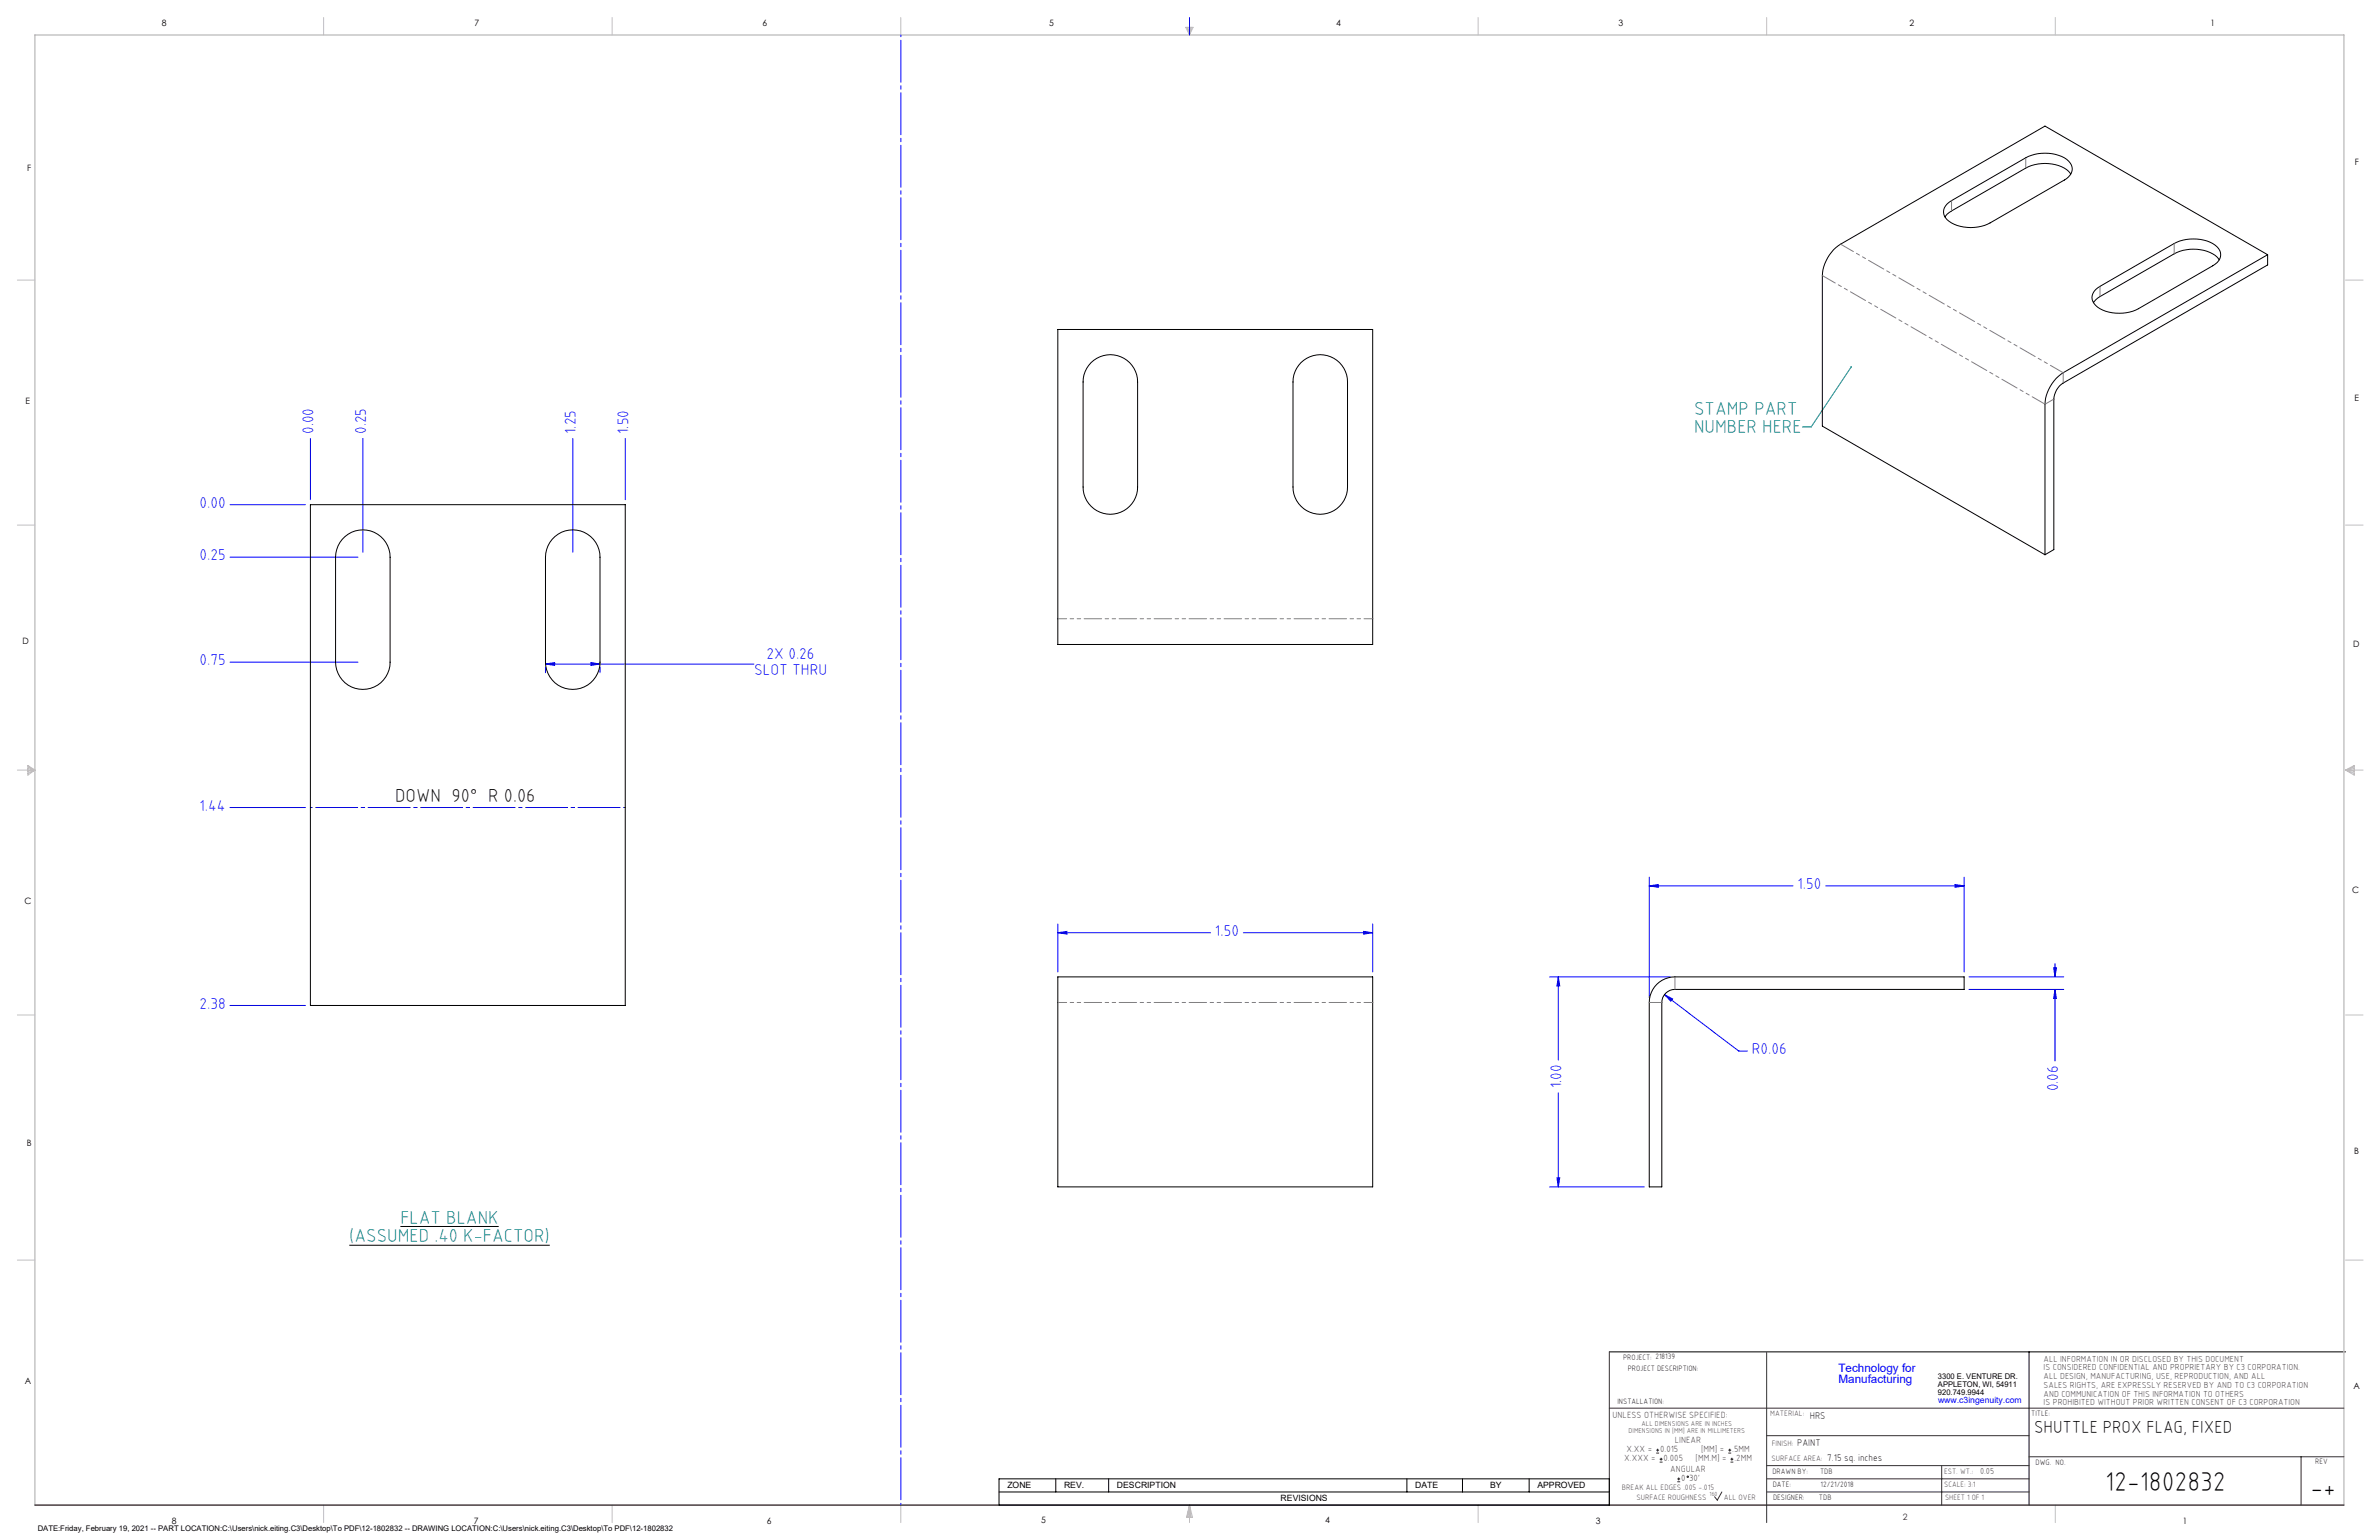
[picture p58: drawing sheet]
<svg xmlns="http://www.w3.org/2000/svg" width="864mm" height="559mm" viewBox="0 0 864 559" stroke-linecap="round" stroke-linejoin="round" font-family="sans-serif">
<defs><g id="words">
<g font-size="9.9">
<text x="764.2" y="541.1">12-1802832</text>
<text x="838.7" y="543.2">-+</text>
</g>
<g font-size="6.8" fill="#008080">
<text x="615" y="150.4">STAMP PART</text>
<text x="615" y="157.2">NUMBER HERE</text>
<text x="145.3" y="444">FLAT BLANK</text>
<text x="126.8" y="450.8">(ASSUMED .40 K-FACTOR)</text>
</g>
<text font-size="6.8" x="143.4" y="291">DOWN 90° R 0.06</text>
<text font-size="6.3" x="738.4" y="519.9">SHUTTLE PROX FLAG, FIXED</text>
<g font-size="5.7" fill="#00f">
<text x="113.8" y="157.5" transform="rotate(-90 113.8 157.5)">0.00</text>
<text x="132.9" y="157.5" transform="rotate(-90 132.9 157.5)">0.25</text>
<text x="209.1" y="157.5" transform="rotate(-90 209.1 157.5)">1.25</text>
<text x="228.1" y="157.5" transform="rotate(-90 228.1 157.5)">1.50</text>
<text x="72.4" y="184.2">0.00</text>
<text x="72.4" y="203.3">0.25</text>
<text x="278.3" y="239.2">2X 0.26</text>
<text x="72.4" y="241.4">0.75</text>
<text x="273.7" y="244.9">SLOT THRU</text>
<text x="72.4" y="294.1">1.44</text>
<text x="652.5" y="322.6">1.50</text>
<text x="441" y="339.6">1.50</text>
<text x="72.4" y="366">2.38</text>
<text x="635.9" y="382.5">R0.06</text>
<text x="566.8" y="394.9" transform="rotate(-90 566.8 394.9)">1.00</text>
<text x="747.1" y="396.1" transform="rotate(-90 747.1 396.1)">0.06</text>
</g>
<g font-size="4.2" fill="#00f">
<text x="667.4" y="497.7">Technology for</text>
<text x="667.4" y="502">Manufacturing</text>
</g>
<g font-size="3.5">
<text x="657" y="514.9">HRS</text>
<text x="652.4" y="524.7">PAINT</text>
<text x="663.3" y="530.1">7.15 sq. inches</text>
</g>
<g font-size="3.3" fill="#382c30">
<text x="585.4" y="514.4">UNLESS OTHERWISE SPECIFIED:</text>
<text x="590.4" y="526.8">X.XX =</text>
<text x="602.6" y="526.8">0.015</text>
<text x="608" y="523.6">LINEAR</text>
<text x="617.5" y="526.8">[MM] =</text>
<text x="628.8" y="526.8">.5MM</text>
<text x="589.6" y="530.1">X.XXX =</text>
<text x="603.9" y="530.1">0.005</text>
<text x="606.3" y="534">ANGULAR</text>
<text x="615.5" y="530.1">[MM.M] =</text>
<text x="629.6" y="530.1">.2MM</text>
<text x="610.3" y="537.3">0</text>
<text x="613.2" y="537.3">30'</text>
</g>
<g font-size="3.2">
<text x="58.8" y="9.6">8</text>
<text x="172.3" y="9.5">7</text>
<text x="276.8" y="9.5">6</text>
<text x="380.9" y="9.6">5</text>
<text x="485" y="9.5">4</text>
<text x="587.5" y="9.5">3</text>
<text x="693.1" y="9.5">2</text>
<text x="802.4" y="9.5">1</text>
<text x="854.9" y="59.8">F</text>
<text x="9.9" y="62">F</text>
<text x="9.3" y="146.5">E</text>
<text x="854.7" y="145.5">E</text>
<text x="8.2" y="233.6">D</text>
<text x="854.3" y="234.9">D</text>
<text x="8.9" y="328.1">C</text>
<text x="853.9" y="324.1">C</text>
<text x="9.7" y="415.8">B</text>
<text x="854.6" y="418.6">B</text>
<text x="9" y="502">A</text>
<text x="854.3" y="503.9">A</text>
<text x="62.3" y="552.9">8</text>
<text x="172" y="552.9">7</text>
<text x="278.3" y="552.9">6</text>
<text x="377.9" y="552.8">5</text>
<text x="481" y="552.8">4</text>
<text x="579.3" y="552.8">3</text>
<text x="792.4" y="552.8">1</text>
</g>
<g font-size="3.2" fill="#382c30">
<text x="741.9" y="494.1">ALL INFORMATION IN OR DISCLOSED BY THIS DOCUMENT</text>
<text x="741.9" y="497.3">IS CONSIDERED CONFIDENTIAL AND PROPRIETARY BY C3 CORPORATION.</text>
<text x="741.9" y="500.4">ALL DESIGN, MANUFACTURING, USE, REPRODUCTION, AND ALL</text>
<text x="741.9" y="503.6">SALES RIGHTS, ARE EXPRESSLY RESERVED BY AND TO C3 CORPORATION</text>
<text x="741.9" y="506.8">AND COMMUNICATION OF THIS INFORMATION TO OTHERS</text>
<text x="741.9" y="510">IS PROHIBITED WITHOUT PRIOR WRITTEN CONSENT OF C3 CORPORATION</text>
<text x="718.8" y="534.7">0.05</text>
<text x="690.7" y="551.6">2</text>
</g>
<text font-size="3.1" fill="#00f" x="703.5" y="509.2">www.c3ingenuity.com</text>
<g font-size="3.1">
<text x="365.7" y="540">ZONE</text>
<text x="386.3" y="540">REV.</text>
<text x="405.5" y="540">DESCRIPTION</text>
<text x="464.9" y="544.8">REVISIONS</text>
<text x="513.7" y="540">DATE</text>
<text x="540.9" y="540">BY</text>
<text x="558.1" y="540">APPROVED</text>
</g>
<g font-size="2.8">
<text x="589.2" y="493.3">PROJECT: 218139</text>
<text x="590.9" y="497.3">PROJECT DESCRIPTION:</text>
<text x="703.5" y="500.5">3300 E. VENTURE DR.</text>
<text x="703.5" y="503.3">APPLETON, WI, 54911</text>
<text x="587.1" y="509.6">INSTALLATION:</text>
<text x="703.5" y="506.2">920.749.9944</text>
<text x="737.3" y="513.8">TITLE:</text>
<text x="738.9" y="531.5">DWG. NO.</text>
<text x="840.5" y="531.3">REV</text>
<text x="643.4" y="534.9">DRAWN BY:</text>
<text x="643.5" y="539.7">DATE:</text>
<text x="660.7" y="534.7">TDB</text>
<text x="660.9" y="539.6">12/21/2018</text>
<text x="643.6" y="544.4">DESIGNER:</text>
<text x="660.3" y="544.3">TDB</text>
<text x="13.7" y="555.5">DATE:Friday, February 19, 2021 -- PART LOCATION:C:\Users\nick.eiting.C3\Desktop\To PDF\12-1802832 -- DRAWING LOCATION:C:\Users\nick.eiting.C3\Desktop\To PDF\12-1802832</text>
</g>
<g font-size="2.8" fill="#382c30">
<text x="642.6" y="513.8">MATERIAL:</text>
<text x="643.2" y="524.8">FINISH:</text>
<text x="643.1" y="530.1">SURFACE AREA:</text>
<text x="705.7" y="534.7">EST. WT.:</text>
<text x="705.7" y="539.7">SCALE: 3:1</text>
<text x="588.8" y="540.5">BREAK ALL EDGES .005 -.015</text>
<text x="594" y="544.2">SURFACE ROUGHNESS</text>
<text x="625.8" y="544.2">ALL OVER</text>
<text x="706.1" y="544.4">SHEET 1 OF 1</text>
</g>
<g font-size="2.5" fill="#382c30">
<text x="591.2" y="520.1">DIMENSIONS IN [MM] ARE IN MILLIMETERS</text>
<text x="595.9" y="517.3">ALL DIMENSIONS ARE IN INCHES</text>
</g>
<text font-size="2.2" fill="#382c30" x="620.6" y="542.9">160</text>
</g></defs>
<path d="M126.8 451.8h72.8M145.3 445h35.7M584.2 490.5h267.3M736.6 490.5v55.6M362.7 536.6h221.5v9.5h-221.5zM383.3 536.6v4.8M402.4 536.6v4.8M510.7 536.6v4.8M530.9 536.6v4.8M555.1 536.6v4.8M362.7 541.4h221.5" fill="none" stroke="#000" stroke-width=".36"/>
<g fill="none" stroke="#c0c0c0" stroke-width=".36">
<path d="M117.5 6.4v6.3M222.2 6.4v6.3M327 6.4v6.3M430.4 9.9h2.7l-1.3 2.8zM430.9 9.9l.9 2.8M431.2 9.9l.6 2.8M432.1 9.9l-.3 2.8M432.6 9.9l-.8 2.8M536.6 6.4v6.3M641.3 6.4v6.3M746.1 6.4v6.3M6.3 101.6h6.4"/>
<path d="M851.5 101.6h6.3M6.3 190.5h6.4M851.5 190.5h6.3M6.3 279.4h6.4M10.1 277.7l2.6 1.7-2.6 1.9zM10.1 278.2l2.6 1.2M10.1 278.8l2.6 .6M12.7 279.4l-2.6 1.2M12.7 279.4l-2.6 .5M851.5 279.4h6.3M851.5 279.4l3.1 .5M851.5 279.4l3.1 1.2"/>
<path d="M851.5 279.4l3.1-1.7v3.6zM854.6 278.8l-3.1 .6M854.6 278.2l-3.1 1.2M6.3 368.3h6.4M851.5 368.3h6.3M6.3 457.2h6.4M851.5 457.2h6.3M117.5 546.1v6.4M222.2 546.1v6.4M327 546.1v6.4M431.8 546.1v6.4M431.8 546.1l1.1 4.5h-2.2z"/>
<path d="M431.8 546.1l.6 4.5M431.8 546.1l-.9 4.5M431.8 546.1l-.4 4.5M431.8 546.1l.3 4.5M536.6 546.1v6.4M746.1 546.1v6.4"/>
</g>
<path d="M12.7 546.1v-533.4h838.2v533.4" fill="none" stroke="#c0c0c0" stroke-width=".5"/>
<g fill="none" stroke="#00f" stroke-width=".36">
<path d="M431.8 6.4v6.3M112.7 159.1v22.2M131.7 159.1v41.3M207.9 159.1v41.3M227 159.1v22.2M83.5 183.1h27.4M83.5 202.2h46.4M83.5 240.3h46.4M198 240.9l3.3-.5v1zM198 242v2.1M198 240.9h75.7M214.5 240.4l3.3 .5-3.3 .5z"/>
<path d="M217.8 242v2.1M83.5 293h27.4M598.7 318.3v43.7M713 318.3v34.4M384 338.5l3.3-.5v.9zM384 335.3v17.4M384 338.5h55.5M451.3 338.5h47M495 338l3.3 .5-3.3 .4zM498.3 335.3v17.4M598.7 321.5l3.3-.5v1zM598.7 321.5h52.2"/>
<path d="M662.8 321.5h50.2M709.7 321l3.3 .5-3.3 .5zM562.5 354.5h43.7M565.7 354.5l.5 3.3h-1zM565.7 354.5v30.1M714.8 359h34.4M714.8 354.5h34.4M745.5 351.2h1l-.5 3.3zM746 349.7v4.8M746 359v26M746 359l.5 3.3h-1zM83.5 364.8h27.4"/>
<path d="M604.2 360.9l3 1.6-.7 .8zM604.2 360.9l27 20.5h3.2M565.7 396.5v34.2M562.5 430.7h34.4M565.2 427.4h1l-.5 3.3z"/>
</g>
<path d="M584.2 490.5v55.6M641.3 490.7v61.8M584.2 511h266.7M641.3 520.9h95.3M641.3 531.8h95.3M641.3 536.6h95.3M704.8 531.8v14.3M736.6 528.6h114.3M835.3 528.6v17.5M625.1 541.4l-1.7 2.9-1-1.2M641.3 541.4h95.3" fill="none" stroke="#382c30" stroke-width=".36"/>
<path d="M12.7 546.1h838.2" fill="none" stroke="#382c30" stroke-width=".5"/>
<path d="M672 133.2l-14.5 21.7h-3.2" fill="none" stroke="#008080" stroke-width=".36"/>
<path d="M227 293h-114.3" fill="none" stroke="#0000a0" stroke-width=".36" stroke-dasharray="15.2 1.3 1.3 1.3" stroke-dashoffset="-1.9"/>
<path d="M327 12.7v533.4" fill="none" stroke="#00f" stroke-width=".36" stroke-dasharray="15.2 1.3 1.3 1.3" stroke-dashoffset="-1.9"/>
<path d="M671.8 133l.3-.1-.1 .3 .1-.3a.34 .34 0 0 1 .2 .5 .34 .34 0 0 1-.6 .1 .34 .34 0 0 1 .1-.5z" fill="#008080"/>
<g fill="#00f">
<path d="M709.7 321l3.3 .5-3.3 .5zM598.7 321.5l3.3-.5v1z"/>
<path d="M384 338.5l3.3-.5v.9zM495 338l3.3 .5-3.3 .4zM604.2 360.9l2.3 2.4 .7-.8z"/>
<path d="M746 359l.5 3.3h-1zM745.5 351.2h1l-.5 3.3z"/>
<path d="M565.7 354.5l.5 3.3h-1zM565.2 427.4h1l-.5 3.3z"/>
<path d="M198 240.9l3.3-.5v1zM214.5 240.4l3.3 .5-3.3 .5z"/>
</g>
<g fill="none" stroke="#000" stroke-width=".36">
<path d="M706.8 74l1.6-1.2 27-15.5a14.6 14.6 0 0 1 15.5 1.2 4.1 4.1 0 0 1-1.5 6.8l-27 15.6a14.8 14.8 0 0 1-15.6-1.2 3.8 3.8 0 0 1 0-5.7zM751.7 63.2a11.2 11.2 0 0 0-10.6-3.8l-3.7 .7-2 .9-27 15.6-1.6 1.1-.8 1M805.6 94.3a12.3 12.3 0 0 0-11.9-3.7l-2.4 .6-2.1 .9-26.9 15.5-2.4 2.2M823.2 92.4v3.7l-74.3 42.9a7.4 7.4 0 0 0-3.3 5.8v54.6l-3.2 1.9M823.2 92.4l-74.3 42.9a14.7 14.7 0 0 0-6.5 11.4v54.6M823.2 92.4l-80.8-46.6-74.3 42.8a14.6 14.6 0 0 0-6.6 11.4v54.6l80.9 46.7M384 119.6h114.3v114.3h-114.3zM760.7 105.1l1.6-1.2 26.9-15.5a14.7 14.7 0 0 1 15.6 1.2 4.1 4.1 0 0 1-1.6 6.8l-26.9 15.6a14.6 14.6 0 0 1-15.6-1.2 3.7 3.7 0 0 1 0-5.7zM396.1 131.6a9.9 9.9 0 0 1 10.8-2.1 9.9 9.9 0 0 1 6.1 9.1v38.1a9.9 9.9 0 0 1-9.9 9.9 9.9 9.9 0 0 1-9.9-9.9v-38.1a9.9 9.9 0 0 1 2.9-7zM472.3 131.6a9.9 9.9 0 0 1 10.8-2.1 9.9 9.9 0 0 1 6.1 9.1v38.1a9.9 9.9 0 0 1-9.9 9.9 9.9 9.9 0 0 1-9.9-9.9v-38.1a9.9 9.9 0 0 1 2.9-7zM112.7 183.1h114.3v181.7h-114.3zM124.2 195.7a9.9 9.9 0 0 1 11-2.8 9.9 9.9 0 0 1 6.4 9.3v38.1a9.9 9.9 0 0 1-9.9 9.9 9.9 9.9 0 0 1-9.9-9.9v-38.1a10.2 10.2 0 0 1 2.4-6.5z"/>
<path d="M200.4 195.7a9.9 9.9 0 0 1 11-2.8 9.9 9.9 0 0 1 6.4 9.3v38.1a9.9 9.9 0 0 1-9.9 9.9 9.9 9.9 0 0 1-9.9-9.9v-38.1a10.2 10.2 0 0 1 2.4-6.5zM384 354.5h114.3v76.2h-114.3zM601.4 357.2a9.4 9.4 0 0 1 6.6-2.7h105v4.5h-105a4.8 4.8 0 0 0-4.8 4.8v66.9h-4.5v-66.9a9.4 9.4 0 0 1 2.7-6.6z"/>
</g>
<path d="M384 224.5h114.3M384 363.8h114.3" fill="none" stroke="#808080" stroke-width=".36" stroke-dasharray="6.3 1.3 1.3 1.3 1.3 1.3" stroke-dashoffset="3.2"/>
<path d="M708.4 76.5v-3.7M735.4 61v-3.7M789.3 92.1v-3.7M762.3 107.6v-3.7M749 135.3v3.7M745.6 144.8l-3.2 1.9M608 354.4v4.6M603.3 363.8h-4.6" fill="none" stroke="#808080" stroke-width=".36" stroke-dasharray="6.3 1.3 1.3 1.3 1.3 1.3"/>
<path d="M668.1 88.6l80.9 46.7M661.6 100l80.8 46.7" fill="none" stroke="#808080" stroke-width=".36" stroke-dasharray="6.3 1.3 1.3 1.3 1.3 1.3" stroke-dashoffset="1"/>
<g fill="none" stroke="#382c30" stroke-width=".36">
<path d="M601.2 527.3h1.1M601.2 526.2h1.1M601.7 525.7v1M602.5 530.5h1M602.5 529.5h1M603 529v1M608.9 537.7h1M608.9 536.6h1M609.4 536.1v1.1M627.4 527.3h1M627.4 526.2h1M627.9 525.7v1"/>
<path d="M628.2 530.5h1M628.2 529.5h1M628.7 529v1"/>
<circle cx="612.7" cy="535.9" r=".27"/>
</g>
<use href="#words"/>
</svg>
